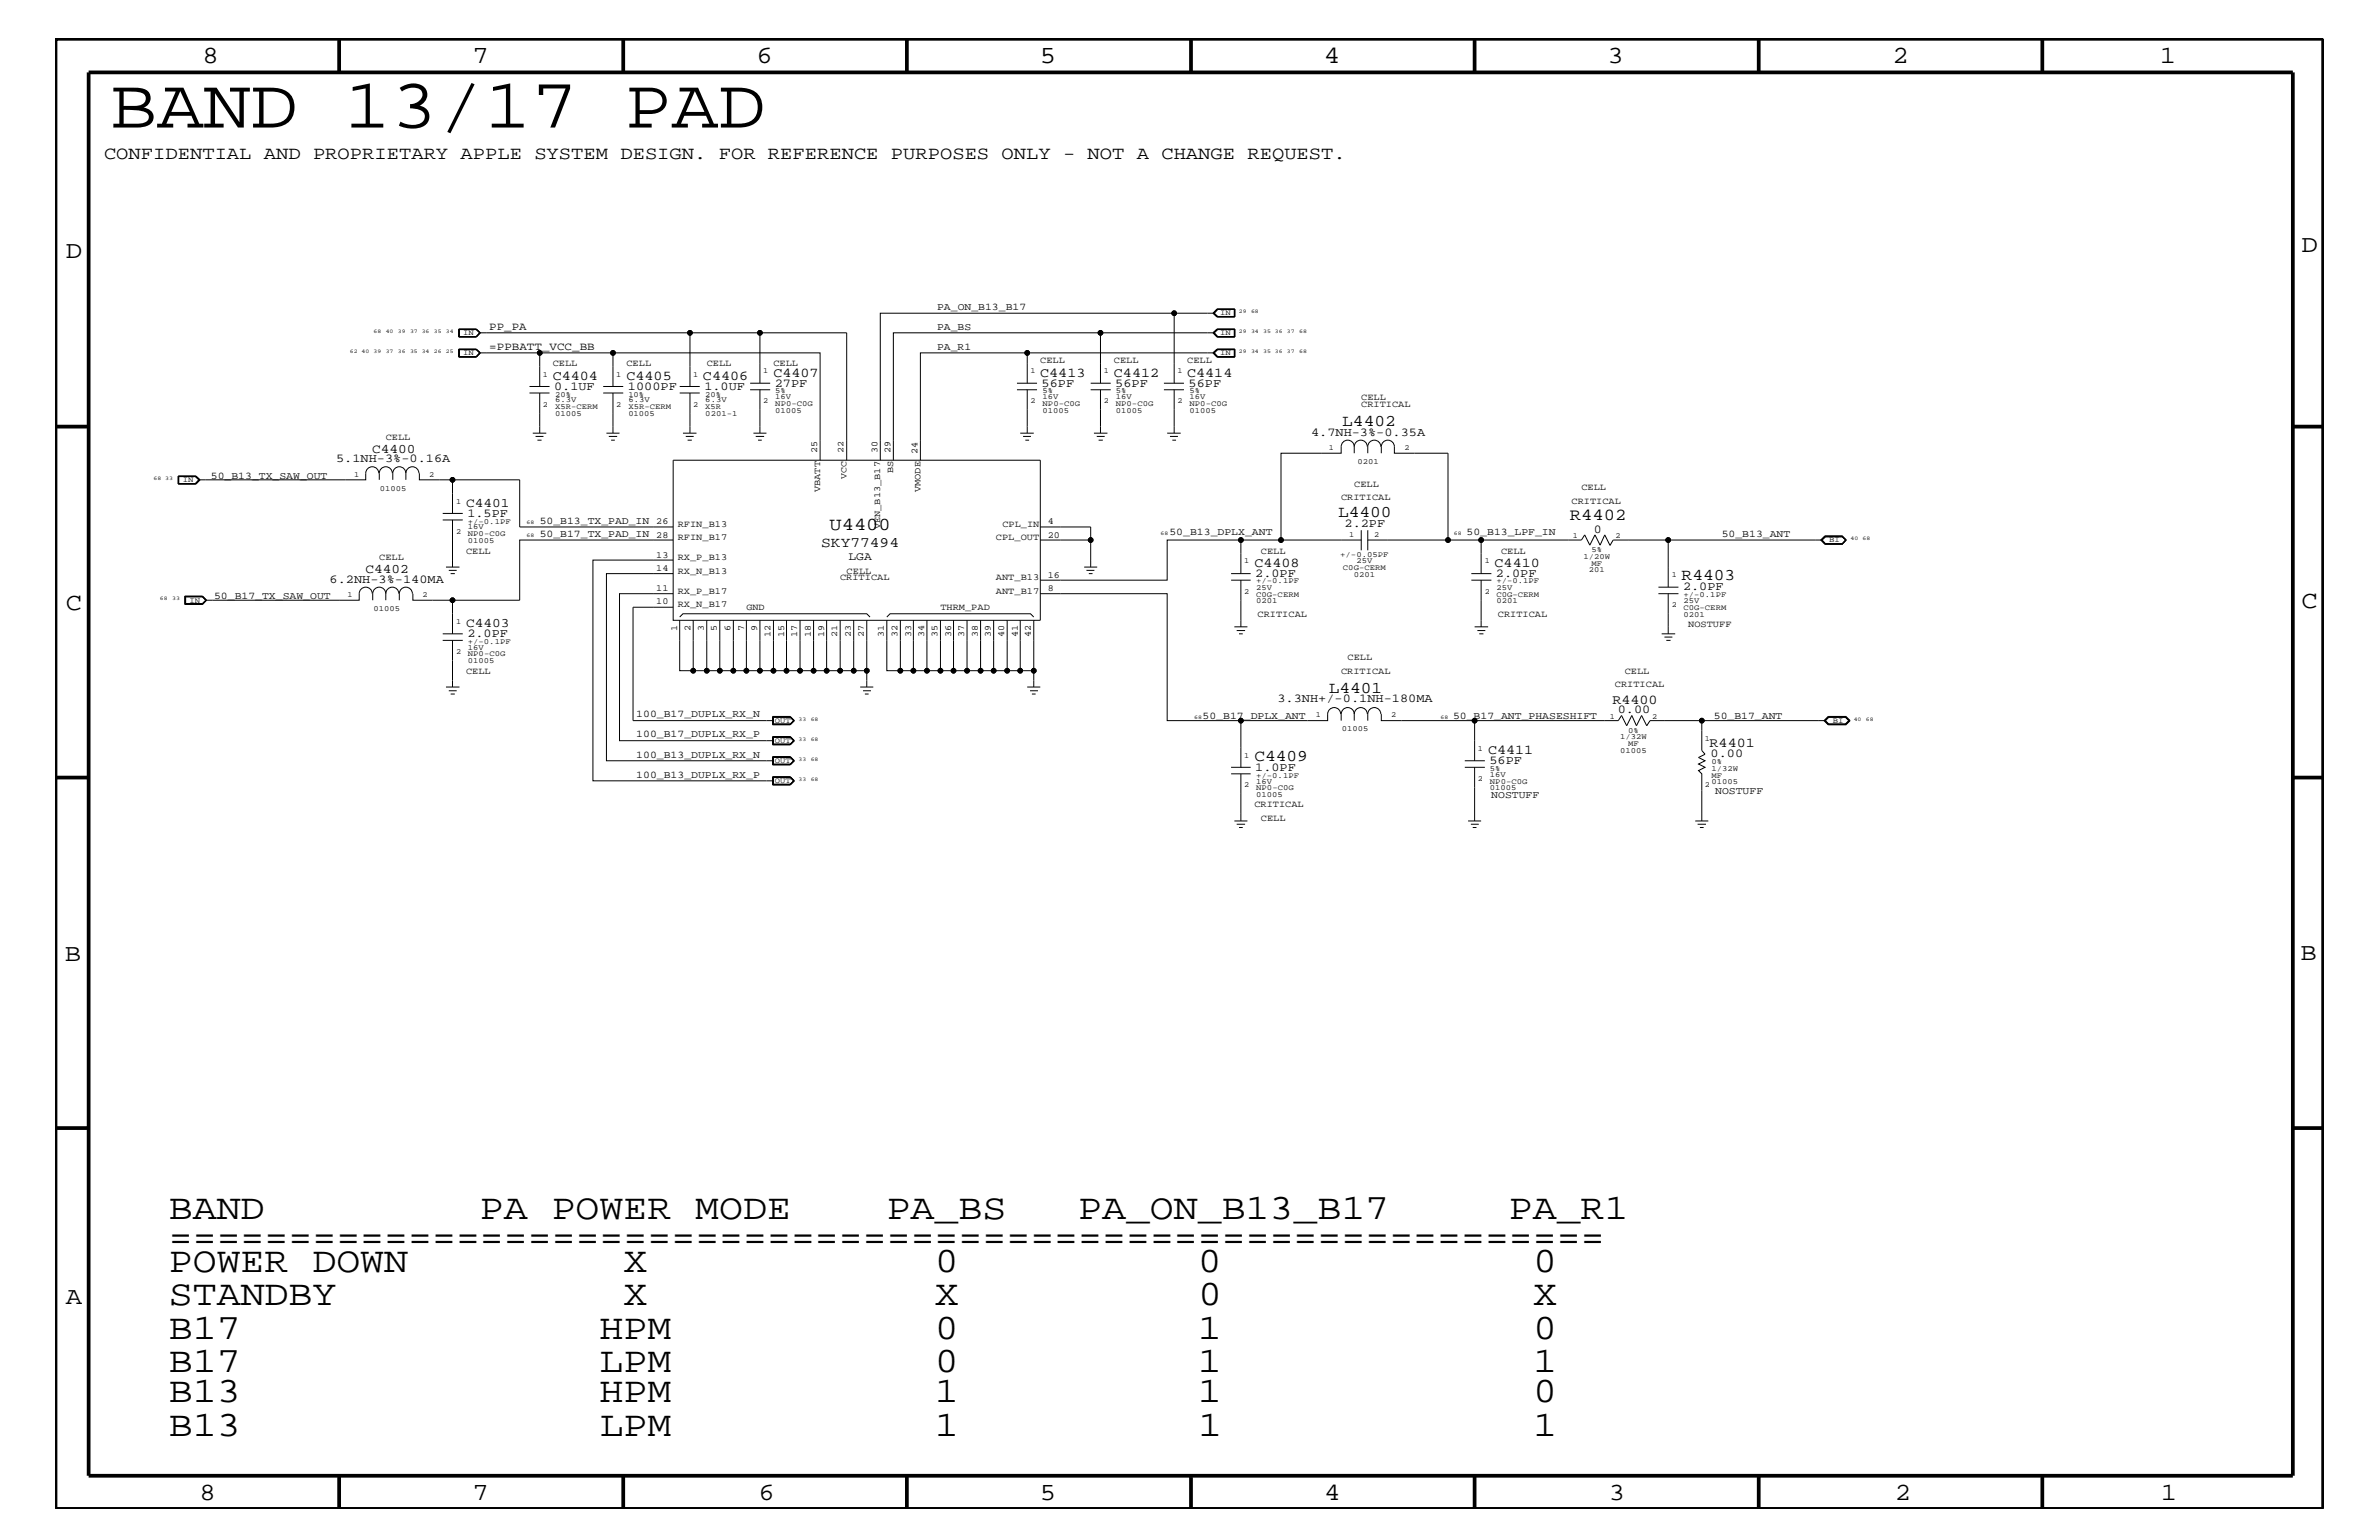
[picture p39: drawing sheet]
<svg xmlns="http://www.w3.org/2000/svg" width="432mm" height="279mm" viewBox="0 0 432 279" stroke-linecap="round" stroke-linejoin="round" font-family="sans-serif">
<defs><g id="words">
<text font-size="12.9" x="20" y="23.1">BAND 13/17 PAD</text>
<g font-size="6.5">
<text x="30.6" y="221.1">BAND</text>
<text x="87.1" y="221.1">PA POWER MODE</text>
<text x="160.9" y="221.1">PA_BS</text>
<text x="195.7" y="221.1">PA_ON_B13_B17</text>
<text x="273.9" y="221.1">PA_R1</text>
<text x="30.6" y="226.5">============================================================</text>
<text x="30.6" y="230.7">POWER DOWN</text>
<text x="113.2" y="230.7">X</text>
<text x="169.7" y="230.7">0</text>
<text x="217.4" y="230.7">0</text>
<text x="278.3" y="230.7">0</text>
<text x="30.6" y="236.8">STANDBY</text>
<text x="113.2" y="236.8">X</text>
<text x="169.7" y="236.8">X</text>
<text x="217.5" y="236.8">0</text>
<text x="278.3" y="236.8">X</text>
<text x="30.6" y="242.9">B17</text>
<text x="108.8" y="242.9">HPM</text>
<text x="169.7" y="242.9">0</text>
<text x="217.4" y="242.9">1</text>
<text x="278.3" y="242.9">0</text>
<text x="30.6" y="248.9">B17</text>
<text x="108.8" y="248.9">LPM</text>
<text x="169.7" y="248.9">0</text>
<text x="217.4" y="248.9">1</text>
<text x="278.3" y="248.9">1</text>
<text x="30.6" y="254.4">B13</text>
<text x="108.8" y="254.4">HPM</text>
<text x="169.7" y="254.4">1</text>
<text x="217.4" y="254.4">1</text>
<text x="278.3" y="254.4">0</text>
<text x="30.6" y="260.5">B13</text>
<text x="108.8" y="260.5">LPM</text>
<text x="169.7" y="260.5">1</text>
<text x="217.5" y="260.5">1</text>
<text x="278.3" y="260.5">1</text>
</g>
<g font-size="4.5">
<text x="36.7" y="11.5">8</text>
<text x="85.8" y="11.5">7</text>
<text x="137.3" y="11.5">6</text>
<text x="188.7" y="11.5">5</text>
<text x="240.3" y="11.5">4</text>
<text x="291.8" y="11.5">3</text>
<text x="343.5" y="11.5">2</text>
<text x="392" y="11.5">1</text>
<text x="11.9" y="46.8">D</text>
<text x="417.7" y="45.7">D</text>
<text x="11.9" y="110.6">C</text>
<text x="417.7" y="110.4">C</text>
<text x="11.8" y="174.3">B</text>
<text x="417.6" y="174.2">B</text>
<text x="11.9" y="236.7">A</text>
<text x="36.2" y="272.1">8</text>
<text x="85.8" y="272.1">7</text>
<text x="137.7" y="272.1">6</text>
<text x="188.7" y="272.1">5</text>
<text x="240.4" y="272.1">4</text>
<text x="292" y="272.1">3</text>
<text x="343.9" y="272.1">2</text>
<text x="392.2" y="272.1">1</text>
</g>
<g font-size="3.3">
<text x="18.9" y="28.9">CONFIDENTIAL AND PROPRIETARY APPLE SYSTEM DESIGN. FOR REFERENCE PURPOSES ONLY - NOT A CHANGE REQUEST.</text>
<text x="150.6" y="96.2">U4400</text>
</g>
<g font-size="3">
<text x="243.6" y="77.3">L4402</text>
<text x="242.9" y="93.8">L4400</text>
<text x="284.9" y="94.3">R4402</text>
<text x="305.2" y="105.3">R4403</text>
<text x="241.2" y="125.8">L4401</text>
<text x="227.7" y="138">C4409</text>
</g>
<text font-size="2.6" x="149.1" y="99.3">SKY77494</text>
<g font-size="2.5">
<text x="100.3" y="68.9">C4404</text>
<text x="113.7" y="68.9">C4405</text>
<text x="127.6" y="68.9">C4406</text>
<text x="140.4" y="68.4">C4407</text>
<text x="188.8" y="68.4">C4413</text>
<text x="202.2" y="68.4">C4412</text>
<text x="215.5" y="68.4">C4414</text>
<text x="227.7" y="102.9">C4408</text>
<text x="271.3" y="102.9">C4410</text>
<text x="292.7" y="127.7">R4400</text>
<text x="270.1" y="136.8">C4411</text>
<text x="310.3" y="135.5">R4401</text>
</g>
<g font-size="2.4">
<text x="67.5" y="82.2">C4400</text>
<text x="84.6" y="92">C4401</text>
<text x="66.3" y="104">C4402</text>
<text x="84.6" y="113.7">C4403</text>
</g>
<g font-size="2.2">
<text x="100.6" y="70.7">0.1UF</text>
<text x="114" y="70.7">1000PF</text>
<text x="127.8" y="70.7">1.0UF</text>
<text x="140.6" y="70.1">27PF</text>
<text x="189.1" y="70.1">56PF</text>
<text x="202.4" y="70.1">56PF</text>
<text x="215.7" y="70.1">56PF</text>
<text x="61" y="83.8">5.1NH-3%-0.16A</text>
<text x="238" y="79">4.7NH-3%-0.35A</text>
<text x="84.8" y="93.8">1.5PF</text>
<text x="244.1" y="95.6">2.2PF</text>
<text x="289.3" y="96.7">0</text>
<text x="59.8" y="105.7">6.2NH-3%-140MA</text>
<text x="227.8" y="104.7">2.0PF</text>
<text x="271.5" y="104.7">2.0PF</text>
<text x="305.5" y="107.1">2.0PF</text>
<text x="84.8" y="115.6">2.0PF</text>
<text x="231.9" y="127.5">3.3NH+/-0.1NH-180MA</text>
<text x="293.6" y="129.4">0.00</text>
<text x="310.5" y="137.3">0.00</text>
<text x="227.8" y="139.8">1.0PF</text>
<text x="270.3" y="138.6">56PF</text>
</g>
<text font-size="2.1" x="154" y="101.6">LGA</text>
<g font-size="2">
<text x="88.8" y="59.8">PP_PA</text>
<text x="88.8" y="63.4">=PPBATT_VCC_BB</text>
</g>
<g font-size="1.9">
<text x="170.1" y="56.2">PA_ON_B13_B17</text>
<text x="170.1" y="59.8">PA_BS</text>
<text x="170.1" y="63.4">PA_R1</text>
<text x="38.3" y="86.9">50_B13_TX_SAW_OUT</text>
<text x="98" y="95">50_B13_TX_PAD_IN</text>
<text x="98" y="97.4">50_B17_TX_PAD_IN</text>
<text x="212.3" y="97.1">50_B13_DPLX_ANT</text>
<text x="266.2" y="97.1">50_B13_LPF_IN</text>
<text x="312.5" y="97.4">50_B13_ANT</text>
<text x="38.9" y="108.7">50_B17_TX_SAW_OUT</text>
<text x="115.5" y="130.2">100_B17_DUPLX_RX_N</text>
<text x="218.3" y="130.5">50_B17_DPLX_ANT</text>
<text x="263.7" y="130.5">50_B17_ANT_PHASESHIFT</text>
<text x="311.1" y="130.5">50_B17_ANT</text>
<text x="115.5" y="137.4">100_B13_DUPLX_RX_N</text>
<text x="115.5" y="133.8">100_B17_DUPLX_RX_P</text>
<text x="115.5" y="141.1">100_B13_DUPLX_RX_P</text>
<text x="270.7" y="144.7">NOSTUFF</text>
<text x="311.3" y="144">NOSTUFF</text>
</g>
<g font-size="1.7">
<text x="188.8" y="65.9">CELL</text>
<text x="202.2" y="65.9">CELL</text>
<text x="215.5" y="65.9">CELL</text>
<text x="100.3" y="66.5">CELL</text>
<text x="113.7" y="66.5">CELL</text>
<text x="128.3" y="66.5">CELL</text>
<text x="140.4" y="66.5">CELL</text>
<text x="247.1" y="73.8">CRITICAL</text>
<text x="247.1" y="72.6">CELL</text>
<text x="70" y="79.9">CELL</text>
<text x="148.3" y="82.2" transform="rotate(-90 148.3 82.2)">25</text>
<text x="159.3" y="82.2" transform="rotate(-90 159.3 82.2)">30</text>
<text x="161.6" y="82.2" transform="rotate(-90 161.6 82.2)">29</text>
<text x="166.5" y="82.4" transform="rotate(-90 166.5 82.4)">24</text>
<text x="148.8" y="89.3" transform="rotate(-90 148.8 89.3)">VBATT</text>
<text x="162.1" y="85.9" transform="rotate(-90 162.1 85.9)">BS</text>
<text x="167" y="89.3" transform="rotate(-90 167 89.3)">VMODE</text>
<text x="245.8" y="88.3">CELL</text>
<text x="287" y="88.9">CELL</text>
<text x="119.1" y="95.1">26</text>
<text x="123" y="95.6">RFIN_B13</text>
<text x="181.9" y="95.6">CPL_IN</text>
<text x="190.2" y="95.1">4</text>
<text x="243.4" y="90.7">CRITICAL</text>
<text x="285.2" y="91.4">CRITICAL</text>
<text x="68.8" y="101.6">CELL</text>
<text x="84.6" y="100.4">CELL</text>
<text x="119.1" y="97.6">28</text>
<text x="119.1" y="101.2">13</text>
<text x="123" y="101.6">RX_P_B13</text>
<text x="123" y="98">RFIN_B17</text>
<text x="159.8" y="96" transform="rotate(-90 159.8 96)">VEN_B13_B17</text>
<text x="180.8" y="98">CPL_OUT</text>
<text x="190.2" y="97.6">20</text>
<text x="228.9" y="100.4">CELL</text>
<text x="272.5" y="100.4">CELL</text>
<text x="119.1" y="103.6">14</text>
<text x="119.1" y="107.2">11</text>
<text x="123" y="107.7">RX_P_B17</text>
<text x="123" y="104.1">RX_N_B13</text>
<text x="152.5" y="105.3">CRITICAL</text>
<text x="153.7" y="104.1">CELL</text>
<text x="180.8" y="107.7">ANT_B17</text>
<text x="180.8" y="105.3">ANT_B13</text>
<text x="190.2" y="104.8">16</text>
<text x="190.2" y="107.2">8</text>
<text x="119.1" y="109.7">10</text>
<text x="123" y="110.2">RX_N_B17</text>
<text x="135.5" y="110.6">GND</text>
<text x="170.7" y="110.6">THRM_PAD</text>
<text x="228.3" y="112">CRITICAL</text>
<text x="271.9" y="112">CRITICAL</text>
<text x="306.4" y="113.7">NOSTUFF</text>
<text x="122.9" y="114.5" transform="rotate(-90 122.9 114.5)">1</text>
<text x="125.3" y="114.5" transform="rotate(-90 125.3 114.5)">2</text>
<text x="127.8" y="114.5" transform="rotate(-90 127.8 114.5)">3</text>
<text x="130.1" y="114.5" transform="rotate(-90 130.1 114.5)">5</text>
<text x="132.6" y="114.5" transform="rotate(-90 132.6 114.5)">6</text>
<text x="135" y="114.5" transform="rotate(-90 135 114.5)">7</text>
<text x="137.4" y="114.5" transform="rotate(-90 137.4 114.5)">9</text>
<text x="139.9" y="115.6" transform="rotate(-90 139.9 115.6)">12</text>
<text x="142.3" y="115.6" transform="rotate(-90 142.3 115.6)">15</text>
<text x="144.7" y="115.6" transform="rotate(-90 144.7 115.6)">17</text>
<text x="147.2" y="115.6" transform="rotate(-90 147.2 115.6)">18</text>
<text x="149.6" y="115.6" transform="rotate(-90 149.6 115.6)">19</text>
<text x="160.4" y="115.6" transform="rotate(-90 160.4 115.6)">31</text>
<text x="162.9" y="115.6" transform="rotate(-90 162.9 115.6)">32</text>
<text x="165.4" y="115.6" transform="rotate(-90 165.4 115.6)">33</text>
<text x="167.7" y="115.6" transform="rotate(-90 167.7 115.6)">34</text>
<text x="170.2" y="115.6" transform="rotate(-90 170.2 115.6)">35</text>
<text x="172.6" y="115.6" transform="rotate(-90 172.6 115.6)">36</text>
<text x="175" y="115.6" transform="rotate(-90 175 115.6)">37</text>
<text x="177.5" y="115.6" transform="rotate(-90 177.5 115.6)">38</text>
<text x="179.8" y="115.6" transform="rotate(-90 179.8 115.6)">39</text>
<text x="182.3" y="115.6" transform="rotate(-90 182.3 115.6)">40</text>
<text x="184.7" y="115.6" transform="rotate(-90 184.7 115.6)">41</text>
<text x="187.1" y="115.6" transform="rotate(-90 187.1 115.6)">42</text>
<text x="244.6" y="119.8">CELL</text>
<text x="84.6" y="122.3">CELL</text>
<text x="243.4" y="122.3">CRITICAL</text>
<text x="293.1" y="124.7">CRITICAL</text>
<text x="294.9" y="122.3">CELL</text>
<text x="227.7" y="146.5">CRITICAL</text>
<text x="228.9" y="149">CELL</text>
</g>
<g font-size="1.6">
<text x="153.1" y="82.2" transform="rotate(-90 153.1 82.2)">22</text>
<text x="153.7" y="86.9" transform="rotate(-90 153.7 86.9)">VCC</text>
<text x="152" y="115.6" transform="rotate(-90 152 115.6)">21</text>
<text x="154.4" y="115.6" transform="rotate(-90 154.4 115.6)">23</text>
<text x="156.8" y="115.6" transform="rotate(-90 156.8 115.6)">27</text>
</g>
<g font-size="1.4">
<text x="221.5" y="57.2">IN</text>
<text x="84.1" y="64.5">IN</text>
<text x="84.1" y="60.8">IN</text>
<text x="221.5" y="64.5">IN</text>
<text x="221.5" y="60.8">IN</text>
<text x="98.6" y="68.4">1</text>
<text x="100.8" y="72">20%</text>
<text x="111.8" y="68.4">1</text>
<text x="114" y="72">10%</text>
<text x="125.8" y="68.4">1</text>
<text x="128" y="72">20%</text>
<text x="138.5" y="67.7">1</text>
<text x="140.7" y="71.3">5%</text>
<text x="187" y="67.7">1</text>
<text x="189.2" y="71.3">5%</text>
<text x="200.3" y="67.7">1</text>
<text x="202.5" y="71.3">5%</text>
<text x="213.7" y="67.7">1</text>
<text x="215.9" y="71.3">5%</text>
<text x="98.6" y="73.8">2</text>
<text x="100.8" y="75.5">01005</text>
<text x="100.8" y="74.3">X5R-CERM</text>
<text x="100.8" y="73">6.3V</text>
<text x="111.8" y="73.8">2</text>
<text x="114" y="75.5">01005</text>
<text x="114" y="74.3">X5R-CERM</text>
<text x="114" y="73">6.3V</text>
<text x="125.8" y="73.8">2</text>
<text x="128" y="73">6.3V</text>
<text x="128" y="74.3">X5R</text>
<text x="128" y="75.5">0201-1</text>
<text x="138.5" y="73.2">2</text>
<text x="140.7" y="74.9">01005</text>
<text x="140.7" y="73.7">NP0-C0G</text>
<text x="140.7" y="72.4">16V</text>
<text x="187" y="73.2">2</text>
<text x="189.2" y="74.9">01005</text>
<text x="189.2" y="73.7">NP0-C0G</text>
<text x="189.2" y="72.4">16V</text>
<text x="200.3" y="73.2">2</text>
<text x="202.5" y="74.9">01005</text>
<text x="202.5" y="73.7">NP0-C0G</text>
<text x="202.5" y="72.4">16V</text>
<text x="213.7" y="73.2">2</text>
<text x="215.9" y="72.4">16V</text>
<text x="215.9" y="73.7">NP0-C0G</text>
<text x="215.9" y="74.9">01005</text>
<text x="241.2" y="81.6">1</text>
<text x="254.9" y="81.6">2</text>
<text x="33.2" y="87.5">IN</text>
<text x="64.3" y="86.5">1</text>
<text x="69" y="89">01005</text>
<text x="77.9" y="86.5">2</text>
<text x="246.4" y="84.2">0201</text>
<text x="82.8" y="91.4">1</text>
<text x="84.9" y="95">+/-0.1PF</text>
<text x="82.8" y="96.8">2</text>
<text x="84.9" y="97.3">NP0-C0G</text>
<text x="84.9" y="96">16V</text>
<text x="84.9" y="98.5">01005</text>
<text x="243.2" y="101">+/-0.05PF</text>
<text x="244.9" y="97.4">1</text>
<text x="249.4" y="97.4">2</text>
<text x="285.5" y="97.6">1</text>
<text x="287.4" y="101.4">1/20W</text>
<text x="288.8" y="100.2">5%</text>
<text x="293.2" y="97.6">2</text>
<text x="332" y="98.4">BI</text>
<text x="225.8" y="102.2">1</text>
<text x="225.8" y="107.7">2</text>
<text x="228" y="107">25V</text>
<text x="228" y="105.9">+/-0.1PF</text>
<text x="243.8" y="103.5">C0G-CERM</text>
<text x="245.7" y="104.7">0201</text>
<text x="246.2" y="102.2">25V</text>
<text x="269.5" y="102.2">1</text>
<text x="269.5" y="107.7">2</text>
<text x="271.6" y="107">25V</text>
<text x="271.6" y="105.9">+/-0.1PF</text>
<text x="288.4" y="103.8">201</text>
<text x="288.8" y="102.6">MF</text>
<text x="303.4" y="104.7">1</text>
<text x="34.4" y="109.3">IN</text>
<text x="63.1" y="108.3">1</text>
<text x="67.8" y="110.9">01005</text>
<text x="76.7" y="108.3">2</text>
<text x="82.8" y="113.1">1</text>
<text x="228" y="108.2">C0G-CERM</text>
<text x="228" y="109.4">0201</text>
<text x="271.6" y="108.2">C0G-CERM</text>
<text x="271.6" y="109.4">0201</text>
<text x="303.4" y="110.2">2</text>
<text x="305.6" y="111.9">0201</text>
<text x="305.6" y="108.3">+/-0.1PF</text>
<text x="305.6" y="110.6">C0G-CERM</text>
<text x="305.6" y="109.4">25V</text>
<text x="82.8" y="118.6">2</text>
<text x="84.9" y="117.9">16V</text>
<text x="84.9" y="119.1">NP0-C0G</text>
<text x="84.9" y="116.8">+/-0.1PF</text>
<text x="84.9" y="120.3">01005</text>
<text x="140.6" y="131.1">OUT</text>
<text x="238.8" y="130.2">1</text>
<text x="252.5" y="130.2">2</text>
<text x="292.2" y="130.4">1</text>
<text x="299.9" y="130.4">2</text>
<text x="332.7" y="131.1">BI</text>
<text x="140.6" y="134.7">OUT</text>
<text x="225.8" y="137.4">1</text>
<text x="243.5" y="132.7">01005</text>
<text x="268.2" y="136.2">1</text>
<text x="294.1" y="134.1">1/32W</text>
<text x="294.1" y="136.6">01005</text>
<text x="295.5" y="133">0%</text>
<text x="295.5" y="135.3">MF</text>
<text x="309.5" y="134.4">1</text>
<text x="140.6" y="138.4">OUT</text>
<text x="140.6" y="142">OUT</text>
<text x="225.8" y="142.9">2</text>
<text x="228" y="142.2">16V</text>
<text x="228" y="143.4">NP0-C0G</text>
<text x="228" y="141.1">+/-0.1PF</text>
<text x="268.2" y="141.7">2</text>
<text x="270.4" y="139.8">5%</text>
<text x="270.4" y="140.9">16V</text>
<text x="270.4" y="143.4">01005</text>
<text x="270.4" y="142.2">NP0-C0G</text>
<text x="309.5" y="142.9">2</text>
<text x="310.6" y="141.1">MF</text>
<text x="310.6" y="139.8">1/32W</text>
<text x="310.6" y="142.3">01005</text>
<text x="310.6" y="138.6">0%</text>
<text x="228" y="144.6">01005</text>
</g>
<g font-size="1">
<text x="224.9" y="56.8">29</text>
<text x="227.1" y="56.8">68</text>
<text x="63.5" y="64">62 40</text>
<text x="67.8" y="64">39</text>
<text x="67.8" y="60.4">68</text>
<text x="70" y="64">37</text>
<text x="70" y="60.4">40</text>
<text x="72.2" y="64">36</text>
<text x="72.2" y="60.4">39</text>
<text x="74.4" y="64">35 34</text>
<text x="74.4" y="60.4">37 36</text>
<text x="78.7" y="64">26</text>
<text x="78.7" y="60.4">35</text>
<text x="80.9" y="64">25</text>
<text x="80.9" y="60.4">34</text>
<text x="224.9" y="64">29</text>
<text x="224.9" y="60.4">29</text>
<text x="227.1" y="64">34</text>
<text x="227.1" y="60.4">34</text>
<text x="229.3" y="64">35 36</text>
<text x="229.3" y="60.4">35 36</text>
<text x="233.6" y="64">37</text>
<text x="233.6" y="60.4">37</text>
<text x="235.8" y="64">68</text>
<text x="235.8" y="60.4">68</text>
<text x="27.9" y="87.1">68 33</text>
<text x="95.6" y="95">68</text>
<text x="95.6" y="97.4">68</text>
<text x="210.7" y="97.1">68</text>
<text x="263.9" y="97.1">68</text>
<text x="335.9" y="98">40</text>
<text x="338.1" y="98">68</text>
<text x="29" y="108.9">68</text>
<text x="31.2" y="108.9">33</text>
<text x="144.9" y="130.8">33</text>
<text x="147.2" y="130.8">68</text>
<text x="216.7" y="130.5">68</text>
<text x="261.5" y="130.5">68</text>
<text x="336.5" y="130.8">40</text>
<text x="338.7" y="130.8">68</text>
<text x="144.9" y="134.4">33</text>
<text x="147.2" y="134.4">68</text>
<text x="144.9" y="138">33</text>
<text x="144.9" y="141.7">33</text>
<text x="147.2" y="138">68</text>
<text x="147.2" y="141.7">68</text>
</g>
</g></defs>
<g fill="none" stroke="#000" stroke-width=".18">
<path d="M83.3 59.7v1.4M83.3 59.8h3.1M83.4 59.8v1.3M86.4 59.7l.8 .7-.8 .7M86.4 59.7l.7 .7M86.4 59.8l.7 .6M86.4 59.8l.6 .6M86.4 59.7h-3.2v1.4h3.2M213.1 56.8v12.7M220.4 56.8h-60.6v26.7M220.9 59.7h3.2v1.4h-3.2M220.9 56.1h3.2v1.4h-3.2"/>
<path d="M220.9 59.7l-.7 .7 .7 .7M220.9 56.1l-.7 .7 .7 .7M220.9 59.7l-.8 .7 .8 .7M220.9 56.1l-.8 .7 .8 .7M221 59.8l-.6 .6 .6 .7M221 56.1l-.6 .7 .6 .6M221 59.8h3v1.3h-3M221 56.1h3v1.3h-3M221 59.8l-.7 .6 .7 .7M221 56.1l-.7 .7 .7 .6M83.3 64.7h3.1M83.3 63.3v1.5"/>
<path d="M83.3 61.1h3.1M83.3 63.4h3.1M83.4 63.4v1.3M86.4 63.3l.8 .7-.8 .8M86.4 63.3l.7 .7M86.4 63.4l.7 .6M86.4 63.4l.6 .6M86.4 63.3h-3.2v1.5h3.2M87 64h11M87 60.4h38.2M87 64l-.6 .7M87 60.4l-.6 .7"/>
<path d="M87.1 64l-.7 .7M87.1 64l-.7 .8M87.1 60.4l-.7 .7M96.1 71.3h3.6M96.1 70.1h3.6M96.7 78.6h2.5M97.2 79.2h1.4M97.5 79.9h.8M98 70.1v-6.1h50.9v19.5M98 71.3v7.3M109.5 70.1h3.6M109.5 71.3h3.6"/>
<path d="M110.1 78.6h2.3M110.5 79.2h1.5M110.9 79.9h.7M111.3 64v6.1M111.3 71.3v7.3M123.4 70.1h3.6M123.4 71.3h3.6M124 78.6h2.4M124.5 79.2h1.4M124.8 79.9h.8M125.2 71.3v7.3M136.2 70.7h3.6"/>
<path d="M136.2 69.5h3.6M136.7 78.6h2.4M137.2 79.2h1.5M137.6 79.9h.7M137.9 69.5v-9.1h15.8v23.1M137.9 70.7v7.9M137.9 60.4h-12.7v9.7M184.6 69.5h3.6M184.6 70.7h3.6M185.2 78.6h2.4M185.7 79.2h1.4M186.1 79.9h.7"/>
<path d="M186.4 64v5.5M186.4 70.7v7.9M198 69.5h3.6M198 70.7h3.6M198.6 78.6h2.4M199.1 79.2h1.4M199.4 79.9h.8M199.7 60.4v9.1M199.7 70.7v7.9M211.3 70.7h3.6M211.3 69.5h3.6M211.8 78.6h2.5"/>
<path d="M212.4 79.2h1.4M212.8 79.9h.7M213.1 70.7v7.9M220.4 60.4h-58.3v23.1M220.4 64h-53.3v19.5M220.9 63.3h3.2v1.5h-3.2M220.9 63.3l-.7 .7 .7 .8M220.9 63.3l-.8 .7 .8 .8M221 63.4l-.6 .6 .6 .7M221 63.4h3v1.3h-3M221 63.4l-.7 .6 .7 .7M35.5 86.5l.7 .6-.7 .6"/>
<path d="M35.5 86.5l.6 .6M35.5 86.5h-3.1v1.2h3.1M35.6 86.4l.7 .7-.7 .7M35.6 86.4l.6 .7-.6 .7M35.6 86.4h-3.3v1.4h3.3M36.1 87.1l-.6 .6M68.8 85.9a1.19 1.19 0 0 0-1.2-1.2 1.19 1.19 0 0 0-1.2 1.2v1.2h-30.3M71.2 85.9a1.19 1.19 0 0 0-1.2-1.2 1.19 1.19 0 0 0-1.2 1.2v1.2M73.7 85.9a1.19 1.19 0 0 1 1.1-1.2 1.19 1.19 0 0 1 1.2 1.2M73.7 85.9a1.19 1.19 0 0 0-1.2-1.2 1.19 1.19 0 0 0-1.2 1.2v1.2M73.7 85.9v1.2M76.1 85.9v1.2h18.2v8.5h27.9"/>
<path d="M80.4 93.2h3.6M80.4 94.3h3.6M82.1 87.1v6.1M82.1 94.3v8.6M122.2 83.5h66.6v29h-66.6zM122.2 98h-27.9v10.9h-19.4v-1.2M188.8 95.6h9.2v2.4h-9.2M198 98v4.9M225.2 98h21.9M245.8 81a1.19 1.19 0 0 1 1.2-1.1 1.19 1.19 0 0 1 1.2 1.1M245.8 81a1.19 1.19 0 0 0-1.2-1.1 1.19 1.19 0 0 0-1.2 1.1v1.2h-10.9v15.8M245.8 81v1.2"/>
<path d="M247.1 96.2v3.6M248.3 96.2v3.6M248.3 98h20.5M250.6 81a1.19 1.19 0 0 0-1.2-1.1 1.19 1.19 0 0 0-1.1 1.1v1.2M250.7 82.2v-1.2a1.19 1.19 0 0 1 1.2-1.1 1.19 1.19 0 0 1 1.2 1.1v1.2h9.7v15.8M292.2 98.9l-.9-1.9-.9 1.9-.9-1.9-.9 1.9-1-1.9-.6 1h-18.2v6.1M302.8 98h-10l-.6 1M330.5 98l.7-.8h3.2l.7 .8-.7 .7h-3.2zM330.7 98h-27.9v8.5M331.3 97.4l-.7 .6 .7 .7M331.3 97.4l-.6 .6 .6 .7M331.3 97.4h3.1l.6 .6"/>
<path d="M331.3 97.4h3.1l.6 .6-.6 .7h-3.1M335 98l-.6 .7h-3.1M335 98l-.6 .7h-3.2M335 98l-.6-.7h-3.2l-.6 .7 .6 .7M33.5 108.1h3.2l.8 .8-.8 .8h-3.2zM33.7 108.3h3l.6 .6-.6 .6h-3zM37.4 108.9l-.7-.7h-3.1v1.5M37.4 108.9l-.7 .7h-3.1M37.4 108.9l-.7 .8M67.6 107.7a1.19 1.19 0 0 0-1.2-1.2 1.19 1.19 0 0 0-1.2 1.2v1.2h-27.9M70 107.7a1.19 1.19 0 0 0-1.2-1.2 1.19 1.19 0 0 0-1.1 1.2v1.2M70 107.7v1.2"/>
<path d="M70 107.7a1.19 1.19 0 0 1 1.2-1.2 1.19 1.19 0 0 1 1.2 1.2M74.8 107.7a1.19 1.19 0 0 0-1.1-1.2 1.19 1.19 0 0 0-1.2 1.2v1.2M80.4 115h3.6M80.4 116.2h3.6M80.9 102.9h2.5M81.5 103.5h1.4M81.8 104.1h.8M82.1 108.9v6.1M82.1 116.2v8.4M122.2 101.6h-14.6v40.1h32.8M122.2 104.1h-12.1v33.9h30.3M122.2 107.7h-9.8v26.7h28"/>
<path d="M122.2 110.2h-7.3v20.5h25.5M123.4 111.9l.6-.5h33.3l.6 .5M123.4 112.5v9.2h2.4v-9.2M128.3 112.5v9.2h-2.5M130.6 112.5v9.2h2.5v-9.2M135.5 112.5v9.2h-2.4M137.9 112.5v9.2h2.5v-9.2M142.8 112.5v9.2h-2.4M145.2 112.5v9.2h-2.4M147.7 112.5v9.2h-2.5M150 112.5v9.2h-2.3M152.5 112.5v9.2h-2.5"/>
<path d="M154.9 112.5v9.2h2.4v-9.2M161 111.9l.6-.5h25.4l.6 .5M161 112.5v9.2h2.4v-9.2M165.8 112.5v9.2h-2.4M168.2 112.5v9.2h-2.4M170.7 112.5v9.2h-2.5M173.1 112.5v9.2h-2.4M175.5 112.5v9.2h-2.4M178 112.5v9.2h-2.5M180.4 112.5v9.2h-2.4M182.8 112.5v9.2h2.4v-9.2M187.6 112.5v9.2h-2.4"/>
<path d="M188.8 107.7h23v23h13.4v8.5M196.8 102.9h2.3M197.2 103.5h1.4M197.6 104.1h.7M223.4 105.3h3.6M223.4 104.1h3.6M224 113.7h2.4M224.5 114.4h1.5M224.9 115h.7M225.2 104.1v-6.1h-13.4v7.3h-23M225.2 105.3v8.4M267.1 104.1h3.6"/>
<path d="M267.1 105.3h3.6M267.6 113.7h2.5M268.2 114.4h1.4M268.5 115h.8M268.8 105.3v8.4M301 106.5h3.6M301 107.7h3.6M301.6 115h2.5M302.1 115.6h1.4M302.4 116.2h.8M302.8 107.7v7.3M80.9 124.6h2.5"/>
<path d="M81.5 125.3h1.4M81.8 125.9h.8M128.3 121.7h2.3M135.5 121.7h2.4M140.2 130h3.2l.8 .7-.8 .8h-3.2zM140.2 133.6h3.2l.8 .8-.8 .7h-3.2zM140.2 137.3h3.2l.8 .7-.8 .8h-3.2zM140.3 130.1h3.1l.7 .6-.7 .7h-3.1zM140.3 133.7h3.1l.7 .7-.7 .7h-3.1zM140.3 137.3h3.1l.7 .7-.7 .7h-3.1zM140.4 130.2h3l.6 .5-.6 .6h-3zM140.4 133.8h3l.6 .6-.6 .6h-3z"/>
<path d="M140.4 137.4h3l.6 .6-.6 .6h-3zM152.5 121.7h2.4M156.1 124.6h2.4M156.6 125.3h1.5M157 125.9h.7M157.3 121.7v2.9M180.4 121.7h2.4M186.4 124.6h2.4M187 125.3h1.4M187.3 125.9h.7M187.6 121.7v2.9M223.4 139.2h3.6"/>
<path d="M243.3 129.6a1.19 1.19 0 0 0-1.1-1.2 1.19 1.19 0 0 0-1.2 1.2v1.1h-15.8M245.8 129.6a1.19 1.19 0 0 1 1.2-1.2 1.19 1.19 0 0 1 1.2 1.2M245.8 129.6a1.19 1.19 0 0 0-1.2-1.2 1.19 1.19 0 0 0-1.2 1.2v1.1M245.8 129.6v1.1M250.6 129.6a1.19 1.19 0 0 0-1.2-1.2 1.19 1.19 0 0 0-1.1 1.2v1.1M250.7 129.6v1.1h16.9M265.9 138h3.6M265.9 139.2h3.6M267.6 139.2v9.7M308.9 130.7h-9.4l-.6 1-.9-1.9-1 1.9-.8-1.9-.9 1.9-1-1.9-.6 .9h-26.1v7.3M331.1 130.7l.7-.7h3.2l.8 .7-.8 .8h-3.2zM331.2 130.7l.6-.6h3.2l.7 .6-.7 .7h-3.2z"/>
<path d="M331.2 130.7l.7-.6h3.1l.6 .6-.6 .7h-3.1zM331.3 130.7l.6-.5h3.1l.6 .5-.6 .6h-3.1zM331.3 130.7h-22.4v5.5l.6 .6-1.2 .6 1.2 .6-1.2 .6 1.2 .6-1.2 .6 .6 .6v8.5M140.2 140.9h3.2l.8 .8-.8 .7h-3.2zM140.3 141h3.1l.7 .7-.7 .6h-3.1zM140.4 141.1h3l.6 .6-.6 .6h-3zM223.4 140.4h3.6M224 148.9h2.4M224.5 149.5h1.5M224.9 150.1h.7M225.2 140.4v8.5M266.5 148.9h2.3"/>
<path d="M267 149.5h1.4M267.3 150.1h.7M307.7 148.9h2.4M308.1 149.5h1.5M308.5 150.1h.7"/>
<circle cx="213.1" cy="56.8" r=".42"/>
<circle cx="98" cy="64" r=".42"/>
<circle cx="111.3" cy="64" r=".42"/>
<circle cx="125.2" cy="60.4" r=".42"/>
<circle cx="137.9" cy="60.4" r=".42"/>
<circle cx="186.4" cy="64" r=".42"/>
<circle cx="199.7" cy="60.4" r=".42"/>
<circle cx="82.1" cy="87.1" r=".42"/>
<circle cx="198" cy="98" r=".42"/>
<circle cx="225.2" cy="98" r=".42"/>
<circle cx="232.5" cy="98" r=".42"/>
<circle cx="262.8" cy="98" r=".42"/>
<circle cx="268.8" cy="98" r=".42"/>
<circle cx="302.8" cy="98" r=".42"/>
<circle cx="82.1" cy="108.9" r=".42"/>
<circle cx="125.8" cy="121.7" r=".42"/>
<circle cx="128.3" cy="121.7" r=".42"/>
<circle cx="130.6" cy="121.7" r=".42"/>
<circle cx="133.1" cy="121.7" r=".42"/>
<circle cx="135.5" cy="121.7" r=".42"/>
<circle cx="137.9" cy="121.7" r=".42"/>
<circle cx="140.4" cy="121.7" r=".42"/>
<circle cx="142.8" cy="121.7" r=".42"/>
<circle cx="145.2" cy="121.7" r=".42"/>
<circle cx="147.7" cy="121.7" r=".42"/>
<circle cx="150" cy="121.7" r=".42"/>
<circle cx="152.5" cy="121.7" r=".42"/>
<circle cx="154.9" cy="121.7" r=".42"/>
<circle cx="157.3" cy="121.7" r=".42"/>
<circle cx="163.4" cy="121.7" r=".42"/>
<circle cx="165.8" cy="121.7" r=".42"/>
<circle cx="168.2" cy="121.7" r=".42"/>
<circle cx="170.7" cy="121.7" r=".42"/>
<circle cx="173.1" cy="121.7" r=".42"/>
<circle cx="175.5" cy="121.7" r=".42"/>
<circle cx="178" cy="121.7" r=".42"/>
<circle cx="180.4" cy="121.7" r=".42"/>
<circle cx="182.8" cy="121.7" r=".42"/>
<circle cx="185.2" cy="121.7" r=".42"/>
<circle cx="187.6" cy="121.7" r=".42"/>
<circle cx="225.2" cy="130.7" r=".42"/>
<circle cx="267.6" cy="130.7" r=".42"/>
<circle cx="308.9" cy="130.7" r=".42"/>
</g>
<g fill="none" stroke="#000" stroke-width=".68" stroke-linecap="butt">
<path d="M10.1 7h411.6v266.8h-411.6zM16.1 13.1h400.1v254.6h-400.1zM61.6 7v6.1M113.1 7v6.1M164.6 7v6.1M216.2 7v6.1M267.6 7v6.1M319.2 7v6.1M370.7 7v6.1M10.1 77.4h6M416.2 77.4h5.5M10.1 141.1h6"/>
<path d="M416.2 141.1h5.5M10.1 204.7h6M416.2 204.7h5.5M61.6 267.7v6.1M113.1 267.7v6.1M164.6 267.7v6.1M216.2 268v5.8M267.6 267.7v6.1M319.2 267.7v6.1M370.7 267.7v6.1"/>
</g>
<g fill="#000">
<circle cx="213.1" cy="56.8" r=".42"/>
<circle cx="98" cy="64" r=".42"/>
<circle cx="111.3" cy="64" r=".42"/>
<circle cx="125.2" cy="60.4" r=".42"/>
<circle cx="137.9" cy="60.4" r=".42"/>
<circle cx="186.4" cy="64" r=".42"/>
<circle cx="199.7" cy="60.4" r=".42"/>
<circle cx="82.1" cy="87.1" r=".42"/>
<circle cx="198" cy="98" r=".42"/>
<circle cx="225.2" cy="98" r=".42"/>
<circle cx="232.5" cy="98" r=".42"/>
<circle cx="262.8" cy="98" r=".42"/>
<circle cx="268.8" cy="98" r=".42"/>
<circle cx="302.8" cy="98" r=".42"/>
<circle cx="82.1" cy="108.9" r=".42"/>
<circle cx="125.8" cy="121.7" r=".42"/>
<circle cx="128.3" cy="121.7" r=".42"/>
<circle cx="130.6" cy="121.7" r=".42"/>
<circle cx="133.1" cy="121.7" r=".42"/>
<circle cx="135.5" cy="121.7" r=".42"/>
<circle cx="137.9" cy="121.7" r=".42"/>
<circle cx="140.4" cy="121.7" r=".42"/>
<circle cx="142.7" cy="121.7" r=".42"/>
<circle cx="145.2" cy="121.7" r=".42"/>
<circle cx="147.7" cy="121.7" r=".42"/>
<circle cx="150" cy="121.7" r=".42"/>
<circle cx="152.5" cy="121.7" r=".42"/>
<circle cx="154.9" cy="121.7" r=".42"/>
<circle cx="157.3" cy="121.7" r=".42"/>
<circle cx="163.4" cy="121.7" r=".42"/>
<circle cx="165.8" cy="121.7" r=".42"/>
<circle cx="168.2" cy="121.7" r=".42"/>
<circle cx="170.7" cy="121.7" r=".42"/>
<circle cx="173.1" cy="121.7" r=".42"/>
<circle cx="175.5" cy="121.7" r=".42"/>
<circle cx="178" cy="121.7" r=".42"/>
<circle cx="180.3" cy="121.7" r=".42"/>
<circle cx="182.8" cy="121.7" r=".42"/>
<circle cx="185.2" cy="121.7" r=".42"/>
<circle cx="187.6" cy="121.7" r=".42"/>
<circle cx="225.2" cy="130.8" r=".42"/>
<circle cx="267.6" cy="130.8" r=".42"/>
<circle cx="308.9" cy="130.8" r=".42"/>
</g>
<use href="#words"/>
</svg>
